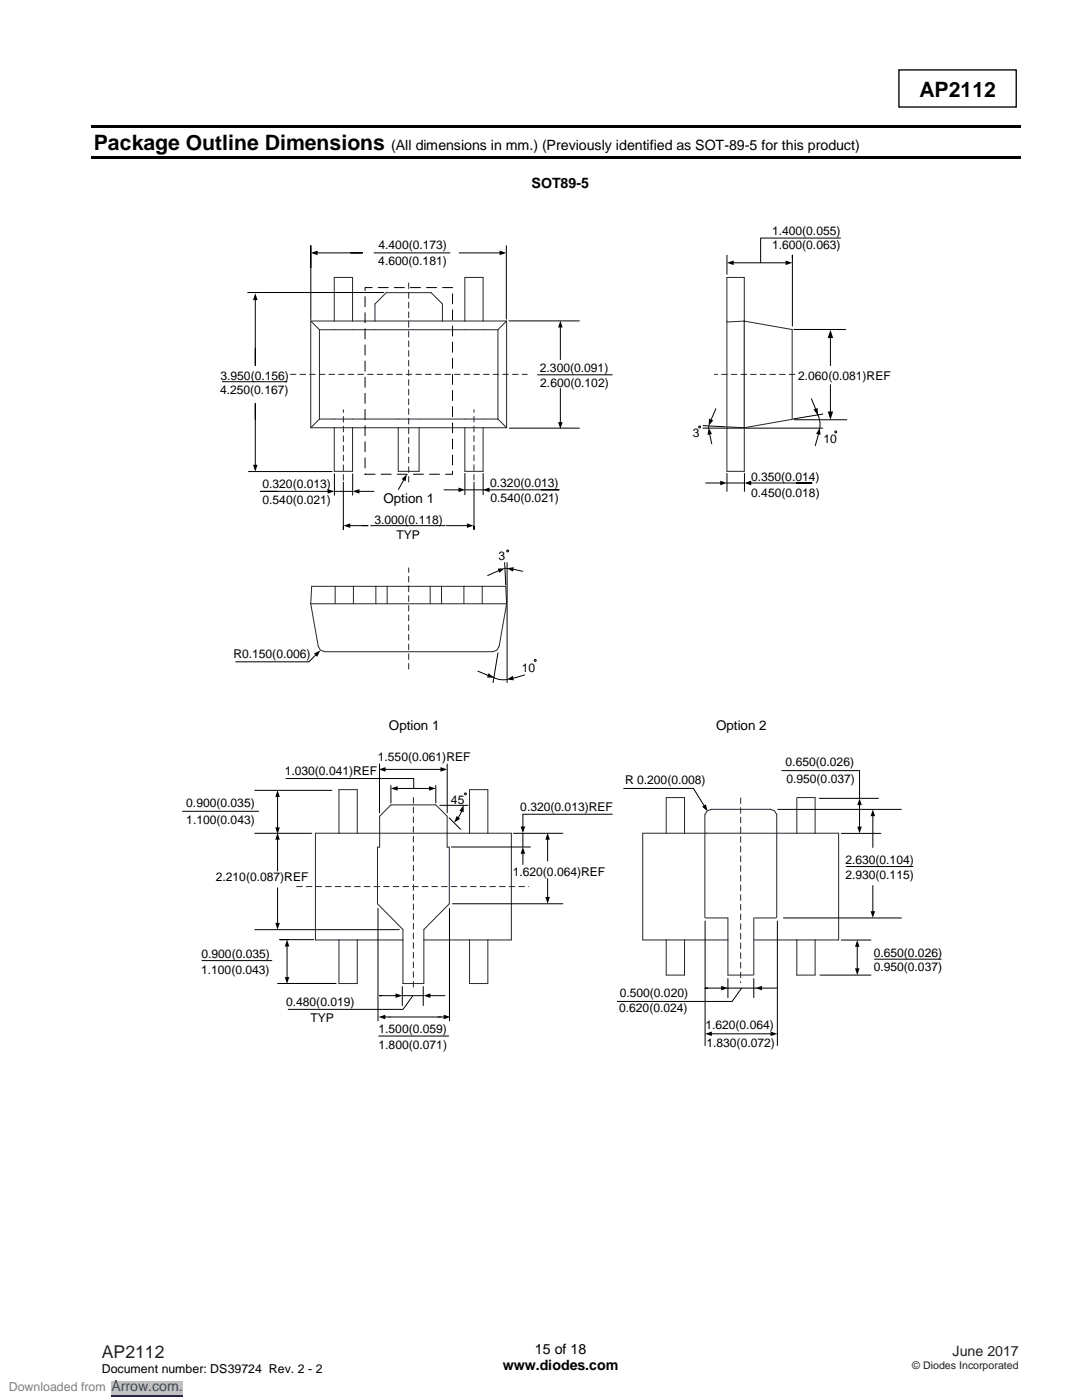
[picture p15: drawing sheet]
<svg xmlns="http://www.w3.org/2000/svg" width="216mm" height="279mm" viewBox="0 0 216 279" stroke-linecap="round" stroke-linejoin="round" font-family="sans-serif">
<defs><g id="words">
<g font-size="4.2">
<text x="183.5" y="19.3">AP2112</text>
<text x="18.7" y="29.9">Package Outline Dimensions</text>
</g>
<text font-size="3.5" fill="#231f20" x="20.3" y="270.9">AP2112</text>
<g font-size="2.8">
<text x="78.1" y="29.9">(All dimensions in mm.) (Previously identified as SOT-89-5 for this product)</text>
<text x="106.1" y="37.5">SOT89-5</text>
<text x="100.3" y="273.5">www.diodes.com</text>
<text x="106.7" y="270.3">15 of 18</text>
</g>
<text font-size="2.8" fill="#231f20" x="190.1" y="270.6">June 2017</text>
<text font-size="2.8" fill="#00f" x="22.2" y="277.6">Arrow.com.</text>
<g font-size="2.7">
<text x="76.5" y="100.4">Option 1</text>
<text x="77.6" y="145.6">Option 1</text>
<text x="142.9" y="145.6">Option 2</text>
</g>
<text font-size="2.5" x="20.3" y="274">Document number: DS39724 Rev. 2 - 2</text>
<text font-size="2.5" fill="#808080" x="1.8" y="277.6">Downloaded from</text>
<g font-size="2.4">
<text x="154" y="46.9">1.400(0.055)</text>
<text x="75.5" y="52.9">4.600(0.181)</text>
<text x="75.5" y="49.8">4.400(0.173)</text>
<text x="154" y="49.7">1.600(0.063)</text>
<text x="44" y="75.9">3.950(0.156)</text>
<text x="107.7" y="74.3">2.300(0.091)</text>
<text x="107.8" y="77.3">2.600(0.102)</text>
<text x="159.3" y="75.8">2.060(0.081)REF</text>
<text x="43.9" y="78.7">4.250(0.167)</text>
<text x="138.2" y="87.2">3</text>
<text x="164.3" y="88.3">10</text>
<text x="149.9" y="95.9">0.350(0.014)</text>
<text x="52.4" y="97.5">0.320(0.013)</text>
<text x="52.4" y="100.6">0.540(0.021)</text>
<text x="97.8" y="97.1">0.320(0.013)</text>
<text x="97.8" y="100.1">0.540(0.021)</text>
<text x="149.9" y="99.3">0.450(0.018)</text>
<text x="74.7" y="104.6">3.000(0.118)</text>
<text x="79.1" y="107.6">TYP</text>
<text x="99.5" y="111.8">3</text>
<text x="46.6" y="131.3">R0.150(0.006)</text>
<text x="104.1" y="134.1">10</text>
<text x="56.8" y="154.6">1.030(0.041)REF</text>
<text x="75.4" y="151.9">1.550(0.061)REF</text>
<text x="156.8" y="152.9">0.650(0.026)</text>
<text x="37.2" y="161.1">0.900(0.035)</text>
<text x="90" y="160.4">45</text>
<text x="103.8" y="161.9">0.320(0.013)REF</text>
<text x="124.7" y="156.4">R 0.200(0.008)</text>
<text x="156.9" y="156.2">0.950(0.037)</text>
<text x="37.2" y="164.4">1.100(0.043)</text>
<text x="168.7" y="172.5">2.630(0.104)</text>
<text x="43.1" y="175.8">2.210(0.087)REF</text>
<text x="102.3" y="174.8">1.620(0.064)REF</text>
<text x="168.7" y="175.4">2.930(0.115)</text>
<text x="40.2" y="191.2">0.900(0.035)</text>
<text x="174.3" y="191">0.650(0.026)</text>
<text x="40.1" y="194.3">1.100(0.043)</text>
<text x="174.3" y="193.9">0.950(0.037)</text>
<text x="57.1" y="200.8">0.480(0.019)</text>
<text x="123.5" y="202">0.620(0.024)</text>
<text x="123.6" y="199">0.500(0.020)</text>
<text x="62" y="204">TYP</text>
<text x="75.5" y="206.2">1.500(0.059)</text>
<text x="75.5" y="209.4">1.800(0.071)</text>
<text x="140.7" y="205.4">1.620(0.064)</text>
<text x="141" y="208.9">1.830(0.072)</text>
</g>
<text font-size="2.1" fill="#231f20" x="182" y="273.2">© Diodes Incorporated</text>
</g></defs>
<path d="M179.4 14h23.4v7.4h-23.4z" fill="none" stroke="#000" stroke-width=".26"/>
<g fill="#000">
<path d="M50.9 58.5l.5 1.4h-.9zM62 50.5l1.4-.5v.9zM99.7 50l1.3 .5-1.3 .4zM111.8 64l.5 1.4h-.9zM50.5 92.8h.9l-.5 1.3zM65.4 97.6l1.3 .5-1.3 .4zM70.4 98.1l1.3-.5v.9zM91.5 97.3l1.3 .5-1.3 .4zM96.3 97.8l1.4-.5v.9zM111.4 84.2h.9l-.5 1.4zM141.4 85.4l.7 1.2-.9 .2zM141.5 83.6l.8 .3-.9 1.1z"/>
<path d="M68.5 104.9l1.4-.4v.9zM93.2 104.5l1.3 .4-1.3 .5zM57.3 187.5l.4 1.4h-.9zM56.8 195h.9l-.4 1.3zM78.9 198.3l1.4 .4-1.4 .5zM84.5 198.7l1.4-.4v.9z"/>
<path d="M18.2 25.1h185.6v.5h-185.6z" fill-rule="evenodd"/>
<path d="M18.2 31.2h185.6v.5h-185.6z" fill-rule="evenodd"/>
</g>
<g fill="none" stroke="#212830" stroke-width=".2">
<path d="M62 64.1v21.3M62 64.1h39.1M62 64.1l1.7 1.7M63.7 65.8v17.8M63.7 65.8h35.7M66.7 64.1v-8.7h3.6v8.7M74.8 64.1v-3.4l2.3-2.3h8.9l2.3 2.3v3.4M92.8 64.1v-8.7h3.6v8.7M99.4 65.8v17.8M101.1 64.1v21.3M101.1 64.1l-1.7 1.7M145 64.3l3.5-.2 9.6 1.7v17.9l-9.6 1.7"/>
<path d="M148.5 64.1v-8.7h-3.5v38.7h3.5v-8.7M62 85.4h39.1M63.7 83.6h35.7M63.7 83.6l-1.7 1.8M66.7 85.4v8.7h3.6v-8.7M79.5 85.4v8.7h4.1v-8.7M92.8 85.4v8.7h3.6v-8.7M99.4 83.6l1.7 1.8M145 85.2l3.5 .2M66.9 117v3.5M70.5 117v3.5M75 117v3.5"/>
<path d="M77.3 117v3.5M85.8 117v3.5M88.1 117v3.5M92.6 117v3.5M96.2 117v3.5M62 120.5l1.5 8.5 .4 .8 .9 .3h33.5l.8-.3 .5-.8 1.5-8.5M62 120.5h39.1M62 120.5l.2-3.5h38.7l.2 3.5M67.6 166.3v-8.7h3.7v8.7M78 160.6h9l2.2 2.3v6.2h.5v11.3l-5.1 5.1v10.8h-4.2v-10.8l-5.1-5.1v-11.3h.5v-6.2zM93.7 166.3v-8.7h3.6v8.7M67.6 187.6v8.7h3.7v-8.7"/>
<path d="M80.4 187.6h-17.5v-21.3h39.1v21.3h-17.4M93.7 187.6v8.7h3.6v-8.7"/>
</g>
<path d="M81.6 56.5v40M57.9 74.7h47.3M158.6 74.7h-16M68.5 95.8v-14M94.6 95.8v-14.1M81.6 133.5v-20.2M82.5 159.2v38.4M59.2 176.9h46.3" fill="none" stroke="#212830" stroke-width=".2" stroke-dasharray="1.1 .8"/>
<g fill="none" stroke="#000" stroke-width=".2">
<path d="M49.4 58.4h27.2M50.9 59.8v13.1v-3.3M62 53.4v-4.4v14.8M63.3 50.5h9h-2.3M74.6 50.5h15.2M91.6 50.5h8.2M101 49v14.7M44.4 76.2h12.9M101.6 64h14M107.3 74.8h14.9M111.8 65.2v6.6M111.8 77.5v6.9"/>
<path d="M148.5 64v21.3M49.6 94.1h16.7M50.9 83.7v-3.2v12.4M55.4 98.1h-3.4h13.5M66.7 94.6v4.2M66.7 98.1h3.7M68.5 96.2v9.5v-.7M70.4 94.6v4.2M71.6 98.1h3M88.6 97.8h3M92.8 94.5v4.2M92.8 97.8h3.8"/>
<path d="M94.6 96.2v9.5v-.7M96.4 94.5v4.2M97.6 97.8h13.9h-3.5M101.6 85.4h14M140.3 85.4h8.1M140.3 84.9l4.5 .3M141.4 85v.4M141.6 86.6l.4 2M142.9 81.6l-1 2.2M148.6 85.4h15.6M164.2 82.6l-5.9 1M69.8 104.9h3.6h-1.1"/>
<path d="M74 104.9h14.8M89 104.9h4.3M40.3 191.7h13.9M57.3 188.8v6.3M57.5 187.5h-1.7h6.8M76.2 198.7h-.5h3.3M80.2 198.7h4.3M80.3 196.9v3.8M84.5 196.9v3.8M85.8 198.7h3"/>
</g>
<circle cx="139.6" cy="85.2" r=".19" fill="#fff"/>
<circle cx="139.6" cy="85.2" r=".19" fill="none" stroke="#000" stroke-width=".2"/>
<circle cx="166.8" cy="86.2" r=".19" fill="#fff"/>
<g fill="none" stroke="#000" stroke-width=".2">
<path d="M145.1 50.9v3.8M146.3 52.4h10.6M158.1 51.6v-.7v14.2M158.4 65.8h10.3M161.9 79.6l1.3 3.3M165.7 67.3v5.7M165.7 76.8v5.5M140.8 96.4h3M145.1 94.5v3.6M145.1 96.4h3.5M148.5 94.5v3.6M149.8 96.4h12.2h-3.1"/>
<path d="M158.5 83.8h10.5M163.2 82.8l.4 1.6v1M163.3 86.6l-.6 2.3M99.6 113.9l-2.3 1M100.7 112.3l.2 4.5M100.7 113.4h.5M101.2 112.3v8.1M102.3 113.6l2 .4M63 130.7l-1.4 1.4h-14.6M99.4 130.3l-1 5.9M101.2 120.6v15.6"/>
<circle cx="166.8" cy="86.2" r=".19"/>
</g>
<path d="M145.1 52.4l1.3-.4v.9zM156.8 52l1.3 .4-1.3 .5zM165.7 65.8l.5 1.7h-1zM143.7 95.9l1.4 .5-1.4 .4zM148.5 96.4l1.4-.5v.9zM162.3 81.7l.9-.3v1.5zM163.6 85.4l.1 1.4-.8-.2zM165.2 82.1h1l-.5 1.7zM99.3 113.5l1.4-.1-1.1 .9zM101.1 113.4l1.4-.2-.1 .9zM62.6 130.4l1.3-.6-.6 1.3z" fill="#000"/>
<circle cx="106.8" cy="131.8" r=".19" fill="#fff"/>
<g fill="none" stroke="#000" stroke-width=".2">
<path d="M95.3 133.9l3.3 1.3M98.5 135.2l1.1 .4h1.6M104.7 134.7l-2.4 .7"/>
<circle cx="106.8" cy="131.8" r=".19"/>
</g>
<path d="M97.5 134.4l1.1 .8h-1.4zM101.1 135.6l1.2-.7 .2 .9z" fill="#000"/>
<circle cx="101.3" cy="109.9" r=".19" fill="#fff"/>
<g fill="none" stroke="#000" stroke-width=".2">
<path d="M75.7 152.5v9.7M89.2 152.5v9.7M50.8 166.3h11.4M55.4 167.5v6.3M55.4 177.2v7.1M87.8 160.7h5.6M89.6 163.2l2.3 2.3M90.1 169h15.8M92.1 161.9l-.7 1.3M102.4 166.3h9.9M104.3 166.3v2.7M104.3 170.3v2.2"/>
<path d="M109.3 167.5v4.4M109.3 175.3v3.8M122.2 162.5h-17.9v2.6M50.8 185.5h28.9M90.3 180.4h22M76.8 203h11.8"/>
<circle cx="101.3" cy="109.9" r=".19"/>
</g>
<path d="M55.4 166.2l.4 1.4h-.9zM92.5 160.7v1.4l-.8-.3zM91.1 162.8l.7 .6-1.2 .8zM104.3 169l.5 1.4h-.9zM103.9 165h.9l-.5 1.3zM109.3 166.2l.4 1.4h-.9zM108.8 179h.9l-.4 1.4zM54.9 184.2h.9l-.4 1.3zM75.5 203l1.4-.5v.9zM88.5 202.5l1.4 .5-1.4 .4z" fill="#000"/>
<circle cx="92.9" cy="158.4" r=".19" fill="#fff"/>
<g fill="none" stroke="#000" stroke-width=".2">
<path d="M50.8 157.7h15.4M55.4 158.9v6.3M36.4 161.9h15.2"/>
<circle cx="92.9" cy="158.4" r=".19"/>
</g>
<path d="M55.4 157.7l.4 1.4h-.9zM54.9 165.1h.9l-.4 1.4z" fill="#000"/>
<path d="M37.1 162.2h13.6v2.9h-13.6z" fill-rule="evenodd" fill="#fff"/>
<g fill="none" stroke="#000" stroke-width=".2">
<path d="M167.7 47.5h-15.9v4.9M80.6 95.7l-1.1 2M57.1 155.4h25.5v2M76.8 153.6h11.2M78 156.7v3.5M79.2 157.4h6.5M87 156.7v3.5M124.5 157.4h13.9l2.1 3.5M156 153.8h15.5v5.5M163.5 159.3h11.8M155.2 161.5h24.7M167.9 166.3h7.9"/>
<path d="M168.9 172.9h13.2M171.5 160.6v4.5M174.2 162.8v6.3M174.2 176.7v5.3M55.4 196.3h11.7M75.4 181.3v22.4M82.3 198.8l-1.9 2.6h-22.9M89.7 181.3v22.4M140.7 183.8v24.9M141.2 197.2h-.5h3.3M144.9 197.2h6.1M145.2 195.3v3.8"/>
<path d="M148 197.2l-1.9 2.7h-22.9M150.4 195.3v3.8M151.9 197.2h3.1M155.1 183.8v24.9M156.3 183.2h23.6M163.6 194.6h10.2M167.9 187.6h5.9M171.1 188.8v4.6M174.5 191.4h13.3M75.6 206.8h13.9M141.9 206.3h12"/>
</g>
<g fill="#000">
<path d="M80.1 95.6l1.1-1-.3 1.4zM75.6 153.6l1.3-.5v.9zM78 157.4l1.3-.5v.9zM85.6 156.9l1.4 .5-1.4 .4zM87.9 153.1l1.3 .5-1.3 .4zM140.1 161l.8-.5 .3 1.4zM171.5 159.3l.5 1.4h-.9zM171.1 165h.9l-.5 1.3zM174.2 161.5l.4 1.4h-.9zM143.9 196.7l1.3 .5-1.3 .4zM150.7 197.2l1.4-.5v.9zM171.1 187.6l.4 1.4h-.9z"/>
<path d="M170.6 193.2h.9l-.4 1.4zM173.7 181.8h.9l-.4 1.4zM140.7 206.3l1.3-.4v.9zM153.8 205.9l1.3 .4-1.3 .5z"/>
</g>
<path d="M159 159.2h3.6v7.1M159 159.3v7M132.9 166.3v-7.1h3.7v7.1M153.7 161.5l.9 .3 .4 .8v20.5M153.8 161.5h-11.8l-.9 .3-.4 .8v20.5M154.4 166.3h-26.2v21.3h17M154.5 166.3h12.8v21.3h-16.7M132.9 187.6v7h3.7v-7M140.7 183.2h4.5v11.4h5.1M150.4 183.2v11.4M150.6 183.2h4.3M159 187.6v7h3.6v-7" fill="none" stroke="#212830" stroke-width=".2"/>
<path d="M147.8 159.2v36.9" fill="none" stroke="#212830" stroke-width=".2" stroke-dasharray="1.1 .8"/>
<path d="M72.8 57.4h17.5v37.2h-17.5z" fill="none" stroke="#000" stroke-width=".2" stroke-dasharray="2 1.2"/>
<path d="M0 276.9h70.6" fill="none" stroke="#fff" stroke-width="2.5" stroke-linecap="butt"/>
<path d="M22.2 275.6h14.3v2.6h-14.3z" fill="#c0c0c0"/>
<path d="M22.2 278.6h14.3" fill="none" stroke="#00f" stroke-width=".2"/>
<path d="M0 276.9h70.6" fill="none" stroke="#fff" stroke-width="2.5" stroke-linecap="butt"/>
<path d="M22.2 275.6h14.3v2.6h-14.3z" fill="#c0c0c0"/>
<path d="M22.2 278.6h14.3" fill="none" stroke="#00f" stroke-width=".2"/>
<path d="M0 276.9h70.6" fill="none" stroke="#fff" stroke-width="2.5" stroke-linecap="butt"/>
<path d="M22.2 275.6h14.3v2.6h-14.3z" fill="#c0c0c0"/>
<path d="M22.2 278.6h14.3" fill="none" stroke="#00f" stroke-width=".2"/>
<path d="M0 276.9h70.6" fill="none" stroke="#fff" stroke-width="2.5" stroke-linecap="butt"/>
<path d="M22.2 275.6h14.3v2.6h-14.3z" fill="#c0c0c0"/>
<path d="M22.2 278.6h14.3" fill="none" stroke="#00f" stroke-width=".2"/>
<path d="M0 276.9h70.6" fill="none" stroke="#fff" stroke-width="2.5" stroke-linecap="butt"/>
<path d="M22.2 275.6h14.3v2.6h-14.3z" fill="#c0c0c0"/>
<path d="M22.2 278.6h14.3" fill="none" stroke="#00f" stroke-width=".2"/>
<path d="M0 276.9h70.6" fill="none" stroke="#fff" stroke-width="2.5" stroke-linecap="butt"/>
<path d="M22.2 275.6h14.3v2.6h-14.3z" fill="#c0c0c0"/>
<path d="M22.2 278.6h14.3" fill="none" stroke="#00f" stroke-width=".2"/>
<path d="M0 276.9h70.6" fill="none" stroke="#fff" stroke-width="2.5" stroke-linecap="butt"/>
<path d="M22.2 275.6h14.3v2.6h-14.3z" fill="#c0c0c0"/>
<path d="M22.2 278.6h14.3" fill="none" stroke="#00f" stroke-width=".2"/>
<path d="M0 276.9h70.6" fill="none" stroke="#fff" stroke-width="2.5" stroke-linecap="butt"/>
<path d="M22.2 275.6h14.3v2.6h-14.3z" fill="#c0c0c0"/>
<path d="M22.2 278.6h14.3" fill="none" stroke="#00f" stroke-width=".2"/>
<path d="M0 276.9h70.6" fill="none" stroke="#fff" stroke-width="2.5" stroke-linecap="butt"/>
<path d="M22.2 275.6h14.3v2.6h-14.3z" fill="#c0c0c0"/>
<path d="M22.2 278.6h14.3" fill="none" stroke="#00f" stroke-width=".2"/>
<path d="M0 276.9h70.6" fill="none" stroke="#fff" stroke-width="2.5" stroke-linecap="butt"/>
<path d="M22.2 275.6h14.3v2.6h-14.3z" fill="#c0c0c0"/>
<path d="M22.2 278.6h14.3" fill="none" stroke="#00f" stroke-width=".2"/>
<path d="M0 276.9h70.6" fill="none" stroke="#fff" stroke-width="2.5" stroke-linecap="butt"/>
<path d="M22.2 275.6h14.3v2.6h-14.3z" fill="#c0c0c0"/>
<path d="M22.2 278.6h14.3" fill="none" stroke="#00f" stroke-width=".2"/>
<path d="M0 276.9h70.6" fill="none" stroke="#fff" stroke-width="2.5" stroke-linecap="butt"/>
<path d="M22.2 275.6h14.3v2.6h-14.3z" fill="#c0c0c0"/>
<path d="M22.2 278.6h14.3" fill="none" stroke="#00f" stroke-width=".2"/>
<path d="M0 276.9h70.6" fill="none" stroke="#fff" stroke-width="2.5" stroke-linecap="butt"/>
<path d="M22.2 275.6h14.3v2.6h-14.3z" fill="#c0c0c0"/>
<path d="M22.2 278.6h14.3" fill="none" stroke="#00f" stroke-width=".2"/>
<path d="M0 276.9h70.6" fill="none" stroke="#fff" stroke-width="2.5" stroke-linecap="butt"/>
<path d="M22.2 275.6h14.3v2.6h-14.3z" fill="#c0c0c0"/>
<path d="M22.2 278.6h14.3" fill="none" stroke="#00f" stroke-width=".2"/>
<path d="M0 276.9h70.6" fill="none" stroke="#fff" stroke-width="2.5" stroke-linecap="butt"/>
<path d="M22.2 275.6h14.3v2.6h-14.3z" fill="#c0c0c0"/>
<path d="M22.2 278.6h14.3" fill="none" stroke="#00f" stroke-width=".2"/>
<use href="#words"/>
</svg>
